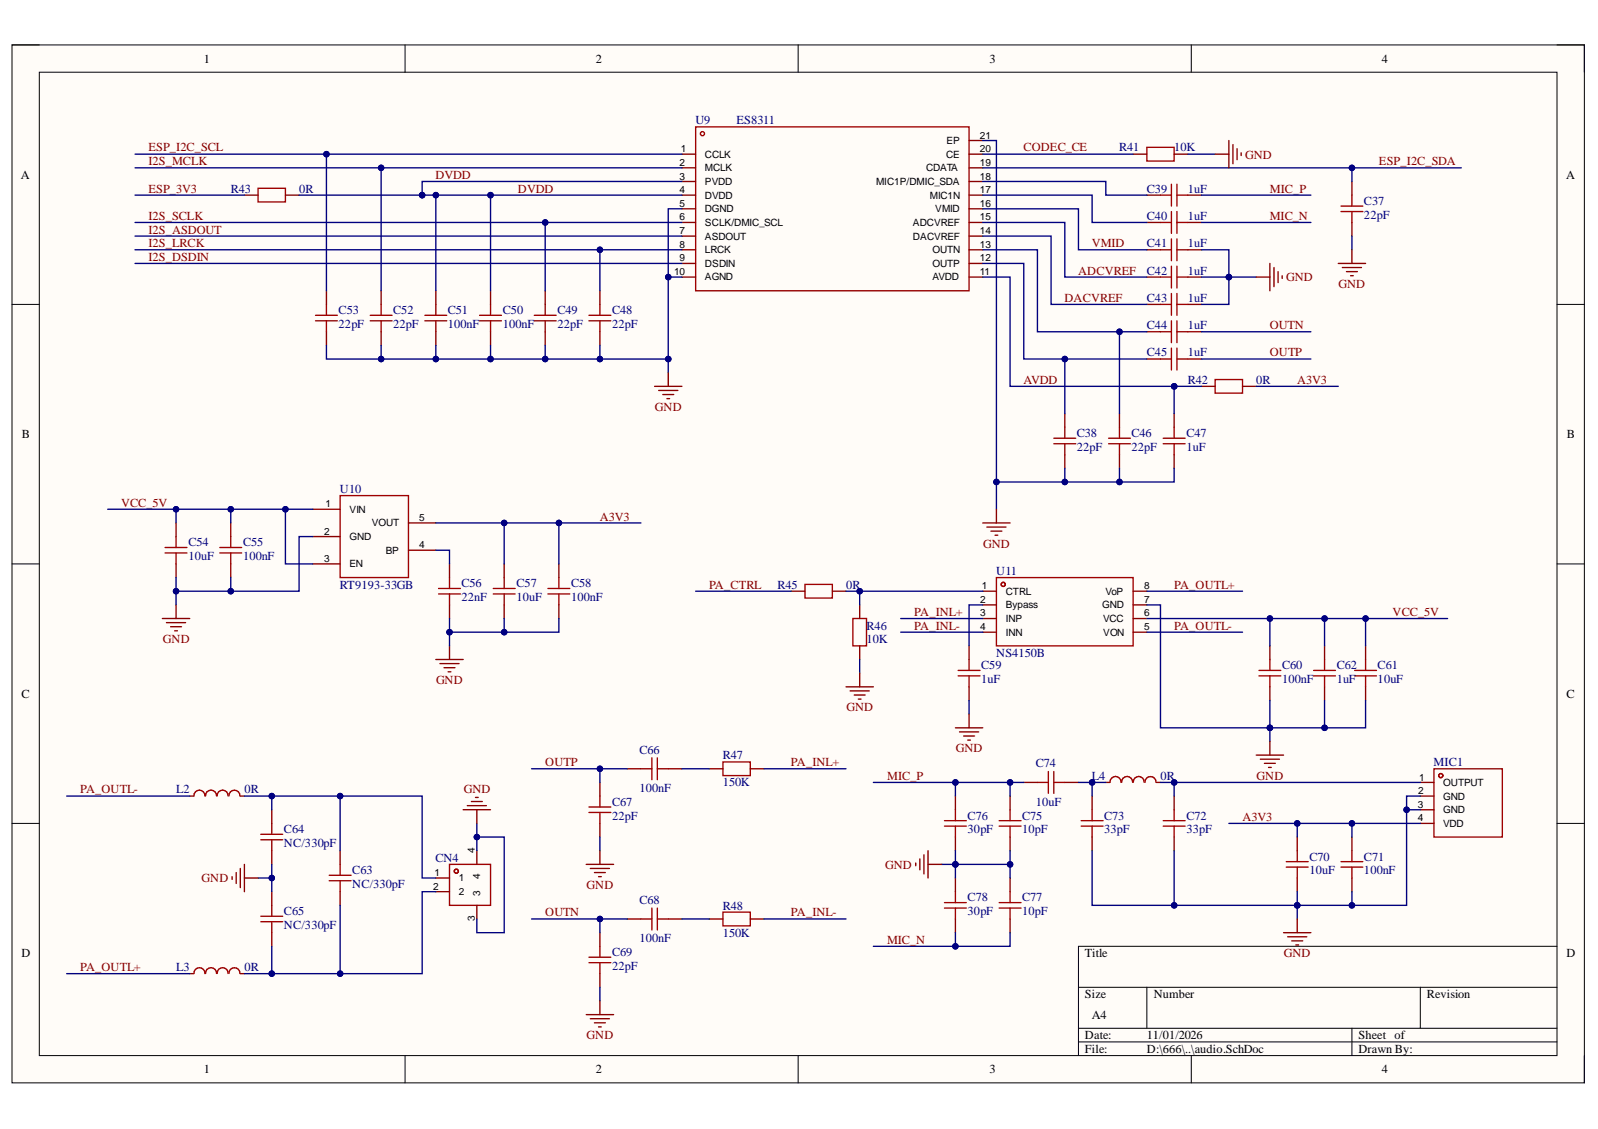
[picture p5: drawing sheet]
<svg xmlns="http://www.w3.org/2000/svg" width="297mm" height="210mm" viewBox="0 0 297 210" stroke-linecap="round" stroke-linejoin="round" font-family="sans-serif">
<defs><g id="words">
<g font-size="2.3">
<text x="37.9" y="11.7">1</text>
<text x="110.7" y="11.7">2</text>
<text x="183.9" y="11.7">3</text>
<text x="256.8" y="11.7">4</text>
<text x="3.9" y="33.3">A</text>
<text x="291.1" y="33.3">A</text>
<text x="4.1" y="81.5">B</text>
<text x="291.3" y="81.5">B</text>
<text x="4" y="129.7">C</text>
<text x="291.2" y="129.7">C</text>
<text x="4" y="178">D</text>
<text x="201.7" y="178">Title</text>
<text x="291.2" y="178">D</text>
<text x="201.7" y="185.6">Size</text>
<text x="214.5" y="185.6">Number</text>
<text x="265.2" y="185.6">Revision</text>
<text x="202.9" y="189.4">A4</text>
<text x="201.7" y="193.2">Date:</text>
<text x="201.7" y="195.7">File:</text>
<text x="213.2" y="193.2">11/01/2026</text>
<text x="213.2" y="195.7">D:\666\..\audio.SchDoc</text>
<text x="252.5" y="193.2">Sheet of</text>
<text x="252.5" y="195.7">Drawn By:</text>
<text x="37.9" y="199.6">1</text>
<text x="110.7" y="199.6">2</text>
<text x="183.9" y="199.6">3</text>
<text x="256.8" y="199.6">4</text>
</g>
<g font-size="2.3" fill="#000080">
<text x="129.3" y="23.1">U9</text>
<text x="136.9" y="23.1">ES8311</text>
<text x="208" y="28.1">R41</text>
<text x="218.3" y="28.1">10K</text>
<text x="42.9" y="35.8">R43</text>
<text x="55.6" y="35.8">0R</text>
<text x="213.2" y="35.8">C39</text>
<text x="220.8" y="35.8">1uF</text>
<text x="213.2" y="40.9">C40</text>
<text x="220.8" y="40.9">1uF</text>
<text x="253.5" y="38.1">C37</text>
<text x="253.5" y="40.7">22pF</text>
<text x="213.2" y="46">C41</text>
<text x="220.8" y="46">1uF</text>
<text x="213.2" y="51">C42</text>
<text x="220.8" y="51">1uF</text>
<text x="62.9" y="58.4">C53</text>
<text x="73.1" y="58.4">C52</text>
<text x="83.2" y="58.4">C51</text>
<text x="93.5" y="58.4">C50</text>
<text x="103.6" y="58.4">C49</text>
<text x="113.8" y="58.4">C48</text>
<text x="213.2" y="56.1">C43</text>
<text x="220.8" y="56.1">1uF</text>
<text x="62.9" y="60.9">22pF</text>
<text x="73.1" y="60.9">22pF</text>
<text x="83.2" y="60.9">100nF</text>
<text x="93.5" y="60.9">100nF</text>
<text x="103.6" y="60.9">22pF</text>
<text x="113.8" y="60.9">22pF</text>
<text x="213.2" y="61.2">C44</text>
<text x="220.8" y="61.2">1uF</text>
<text x="213.2" y="66.3">C45</text>
<text x="220.8" y="66.3">1uF</text>
<text x="220.8" y="71.3">R42</text>
<text x="233.5" y="71.3">0R</text>
<text x="200.2" y="81.2">C38</text>
<text x="200.2" y="83.8">22pF</text>
<text x="210.3" y="81.2">C46</text>
<text x="210.3" y="83.8">22pF</text>
<text x="220.5" y="81.2">C47</text>
<text x="220.5" y="83.8">1uF</text>
<text x="63.2" y="91.7">U10</text>
<text x="35" y="101.6">C54</text>
<text x="45.2" y="101.6">C55</text>
<text x="35" y="104.1">10uF</text>
<text x="45.2" y="104.1">100nF</text>
<text x="185.2" y="106.9">U11</text>
<text x="63.2" y="109.5">RT9193-33GB</text>
<text x="85.8" y="109.2">C56</text>
<text x="85.8" y="111.7">22nF</text>
<text x="96" y="109.2">C57</text>
<text x="96" y="111.7">10uF</text>
<text x="106.2" y="109.2">C58</text>
<text x="106.2" y="111.7">100nF</text>
<text x="144.5" y="109.5">R45</text>
<text x="157.3" y="109.5">0R</text>
<text x="161.1" y="117.1">R46</text>
<text x="161.1" y="119.6">10K</text>
<text x="182.4" y="124.4">C59</text>
<text x="185.2" y="122.1">NS4150B</text>
<text x="238.3" y="124.4">C60</text>
<text x="248.5" y="124.4">C62</text>
<text x="256.1" y="124.4">C61</text>
<text x="182.4" y="126.9">1uF</text>
<text x="238.3" y="126.9">100nF</text>
<text x="248.5" y="126.9">1uF</text>
<text x="256.1" y="126.9">10uF</text>
<text x="118.9" y="140.1">C66</text>
<text x="134.3" y="141.1">R47</text>
<text x="192.5" y="142.7">C74</text>
<text x="266.5" y="142.4">MIC1</text>
<text x="32.7" y="147.5">L2</text>
<text x="45.4" y="147.5">0R</text>
<text x="113.8" y="149.9">C67</text>
<text x="118.9" y="147.2">100nF</text>
<text x="134.3" y="146.2">150K</text>
<text x="192.5" y="149.9">10uF</text>
<text x="202.9" y="145">L4</text>
<text x="215.7" y="145">0R</text>
<text x="52.8" y="154.9">C64</text>
<text x="113.8" y="152.4">22pF</text>
<text x="179.9" y="152.4">C76</text>
<text x="179.9" y="154.9">30pF</text>
<text x="190" y="152.4">C75</text>
<text x="190" y="154.9">10pF</text>
<text x="205.2" y="152.4">C73</text>
<text x="205.2" y="154.9">33pF</text>
<text x="220.5" y="152.4">C72</text>
<text x="220.5" y="154.9">33pF</text>
<text x="52.8" y="157.5">NC/330pF</text>
<text x="81" y="160.2">CN4</text>
<text x="243.4" y="160">C70</text>
<text x="253.5" y="160">C71</text>
<text x="65.5" y="162.5">C63</text>
<text x="65.5" y="165.1">NC/330pF</text>
<text x="179.9" y="167.6">C78</text>
<text x="190" y="167.6">C77</text>
<text x="243.4" y="162.5">10uF</text>
<text x="253.5" y="162.5">100nF</text>
<text x="52.8" y="170.1">C65</text>
<text x="52.8" y="172.7">NC/330pF</text>
<text x="118.9" y="168.1">C68</text>
<text x="134.3" y="169.1">R48</text>
<text x="179.9" y="170.1">30pF</text>
<text x="190" y="170.1">10pF</text>
<text x="113.8" y="177.7">C69</text>
<text x="118.9" y="175.2">100nF</text>
<text x="134.3" y="174.2">150K</text>
<text x="32.7" y="180.5">L3</text>
<text x="45.4" y="180.5">0R</text>
<text x="113.8" y="180.3">22pF</text>
</g>
<g font-size="2.3" fill="#800000">
<text x="27.6" y="28.1">ESP_I2C_SCL</text>
<text x="190.3" y="28.1">CODEC_CE</text>
<text x="231.5" y="29.5">GND</text>
<text x="27.6" y="30.8">I2S_MCLK</text>
<text x="27.6" y="35.8">ESP_3V3</text>
<text x="81" y="33.3">DVDD</text>
<text x="96.3" y="35.8">DVDD</text>
<text x="236" y="35.8">MIC_P</text>
<text x="256.3" y="30.8">ESP_I2C_SDA</text>
<text x="27.6" y="40.9">I2S_SCLK</text>
<text x="236" y="40.9">MIC_N</text>
<text x="27.6" y="43.4">I2S_ASDOUT</text>
<text x="27.6" y="46">I2S_LRCK</text>
<text x="202.9" y="46">VMID</text>
<text x="27.6" y="48.5">I2S_DSDIN</text>
<text x="200.4" y="51">ADCVREF</text>
<text x="239.1" y="52.3">GND</text>
<text x="248.8" y="53.6">GND</text>
<text x="197.9" y="56.1">DACVREF</text>
<text x="236" y="61.2">OUTN</text>
<text x="190.3" y="71.3">AVDD</text>
<text x="236" y="66.3">OUTP</text>
<text x="241.1" y="71.3">A3V3</text>
<text x="121.7" y="76.4">GND</text>
<text x="22.5" y="94.2">VCC_5V</text>
<text x="111.5" y="96.8">A3V3</text>
<text x="182.7" y="101.8">GND</text>
<text x="131.8" y="109.5">PA_CTRL</text>
<text x="218.3" y="109.5">PA_OUTL+</text>
<text x="30.3" y="119.6">GND</text>
<text x="170" y="114.5">PA_INL+</text>
<text x="170" y="117.1">PA_INL-</text>
<text x="218.3" y="117.1">PA_OUTL-</text>
<text x="258.9" y="114.5">VCC_5V</text>
<text x="81" y="127.2">GND</text>
<text x="157.4" y="132.3">GND</text>
<text x="101.3" y="142.4">OUTP</text>
<text x="147" y="142.4">PA_INL+</text>
<text x="177.7" y="139.9">GND</text>
<text x="14.9" y="147.5">PA_OUTL-</text>
<text x="86.2" y="147.5">GND</text>
<text x="164.9" y="145">MIC_P</text>
<text x="233.6" y="145">GND</text>
<text x="231" y="152.6">A3V3</text>
<text x="164.5" y="161.5">GND</text>
<text x="37.5" y="164.1">GND</text>
<text x="109" y="165.3">GND</text>
<text x="101.3" y="170.4">OUTN</text>
<text x="147" y="170.4">PA_INL-</text>
<text x="164.9" y="175.5">MIC_N</text>
<text x="238.6" y="178">GND</text>
<text x="14.9" y="180.5">PA_OUTL+</text>
<text x="109" y="193.2">GND</text>
</g>
<g font-size="1.9">
<text x="126.6" y="28.3">1</text>
<text x="131" y="29.3">CCLK</text>
<text x="175.9" y="29.3">CE</text>
<text x="176" y="26.8">EP</text>
<text x="182.1" y="28.3">20</text>
<text x="182.1" y="25.8">21</text>
<text x="126.3" y="30.8">2</text>
<text x="126.3" y="33.4">3</text>
<text x="126.3" y="35.9">4</text>
<text x="131" y="31.9">MCLK</text>
<text x="131" y="34.4">PVDD</text>
<text x="162.9" y="34.4">MIC1P/DMIC_SDA</text>
<text x="172.2" y="31.9">CDATA</text>
<text x="182.1" y="35.9">17</text>
<text x="182.1" y="33.4">18</text>
<text x="182.1" y="30.8">19</text>
<text x="126.3" y="38.5">5</text>
<text x="126.3" y="41">6</text>
<text x="131" y="36.9">DVDD</text>
<text x="131" y="39.5">DGND</text>
<text x="172.8" y="36.9">MIC1N</text>
<text x="173.8" y="39.5">VMID</text>
<text x="182.1" y="41">15</text>
<text x="182.1" y="38.5">16</text>
<text x="126.3" y="43.5">7</text>
<text x="126.3" y="46.1">8</text>
<text x="131" y="42">SCLK/DMIC_SCL</text>
<text x="131" y="44.5">ASDOUT</text>
<text x="131" y="47.1">LRCK</text>
<text x="169.7" y="44.5">DACVREF</text>
<text x="169.7" y="42">ADCVREF</text>
<text x="173.3" y="47.1">OUTN</text>
<text x="182.1" y="46.1">13</text>
<text x="182.1" y="43.5">14</text>
<text x="125.3" y="51.1">10</text>
<text x="126.3" y="48.6">9</text>
<text x="131" y="49.6">DSDIN</text>
<text x="131" y="52.1">AGND</text>
<text x="173.3" y="52.1">AVDD</text>
<text x="173.3" y="49.6">OUTP</text>
<text x="182.1" y="51.1">11</text>
<text x="182.1" y="48.6">12</text>
<text x="60.5" y="94.3">1</text>
<text x="65" y="95.3">VIN</text>
<text x="60.2" y="99.4">2</text>
<text x="65" y="100.4">GND</text>
<text x="69.1" y="97.9">VOUT</text>
<text x="77.9" y="101.9">4</text>
<text x="77.9" y="96.9">5</text>
<text x="60.2" y="104.5">3</text>
<text x="65" y="105.5">EN</text>
<text x="71.7" y="102.9">BP</text>
<text x="182.2" y="112.1">2</text>
<text x="182.5" y="109.5">1</text>
<text x="187" y="110.6">CTRL</text>
<text x="187" y="113.1">Bypass</text>
<text x="204.9" y="113.1">GND</text>
<text x="205.5" y="110.6">VoP</text>
<text x="212.7" y="112.1">7</text>
<text x="212.7" y="109.5">8</text>
<text x="182.2" y="114.6">3</text>
<text x="182.2" y="117.1">4</text>
<text x="187" y="115.6">INP</text>
<text x="187" y="118.2">INN</text>
<text x="205.1" y="118.2">VON</text>
<text x="205.1" y="115.6">VCC</text>
<text x="212.7" y="117.1">5</text>
<text x="212.7" y="114.6">6</text>
<text x="263.6" y="147.7">2</text>
<text x="263.8" y="145.1">1</text>
<text x="268.3" y="146.1">OUTPUT</text>
<text x="268.3" y="148.7">GND</text>
<text x="263.5" y="150.2">3</text>
<text x="263.5" y="152.7">4</text>
<text x="268.3" y="151.2">GND</text>
<text x="268.3" y="153.7">VDD</text>
<text x="88.2" y="158.6" transform="rotate(-90 88.2 158.6)">4</text>
<text x="80.5" y="165.4">2</text>
<text x="80.8" y="162.9">1</text>
<text x="85.3" y="163.9">1</text>
<text x="85.3" y="166.4">2</text>
<text x="89.3" y="166.5" transform="rotate(-90 89.3 166.5)">3</text>
<text x="89.3" y="163.4" transform="rotate(-90 89.3 163.4)">4</text>
<text x="88.2" y="171.2" transform="rotate(-90 88.2 171.2)">3</text>
</g>
</g></defs>
<path d="M2.2 8.4h292.3v192.9h-292.3z" fill-rule="evenodd" fill="#fffcf8"/>
<path d="M2.2 8.4h292.3v192.9h-292.3z" fill="none" stroke="#000" stroke-width=".19"/>
<path d="M7.3 13.4h282.1v182.9h-282.1z" fill-rule="evenodd" fill="#fffcf8"/>
<g fill="none" stroke="#000" stroke-width=".19">
<path d="M2.2 8.3h5.1M7.3 13.4h282.1v182.9h-282.1zM75.3 8.3v5.1M148.4 8.3v5.1M221.4 8.4v5M289.4 8.4h5.1v5M2.2 56.6h5.1M289.4 56.6h5.1M2.2 104.8h5.1M289.4 104.8h5.1M2.2 153.1h5.1M289.4 153.1h5.1"/>
<path d="M289.4 175.9h-88.9v20.4M75.3 196.3v5M148.4 196.3v5M200.5 183.6h88.9M200.5 191.2h88.9M200.5 193.7h88.9M213.2 183.6v7.6M221.4 196.3v5M251.3 191.2v5.1M264 183.6v7.6M294.5 196.3v5"/>
</g>
<g fill="none" stroke="#a00000" stroke-width=".25">
<path d="M48 35h5.1v2.6h-5.1zM129.3 23.6h50.8v30.5h-50.8zM213.2 27.4h5.1v2.5h-5.1zM215.7 36.3h2M217.7 34.2v4.1M217.7 39.3v4.1M218.8 34.2v4.1M218.8 39.3v4.1M218.8 36.3h2M249.3 39.3h4M249.3 38.3h4M251.3 36.3v2"/>
<path d="M251.3 39.3v2.1M58.6 59.6h4.1M58.6 58.6h4.1M60.7 56.6v2M60.7 59.6v2.1M68.8 59.6h4.1M68.8 58.6h4.1M70.8 56.6v2M70.8 59.6v2.1M79 59.6h4M79 58.6h4M81 56.6v2"/>
<path d="M81 59.6v2.1M89.1 59.6h4.1M89.1 58.6h4.1M91.2 56.6v2M91.2 59.6v2.1M99.3 59.6h4.1M99.3 58.6h4.1M101.3 56.6v2M101.3 59.6v2.1M109.5 59.6h4M109.5 58.6h4M111.5 56.6v2"/>
<path d="M111.5 59.6v2.1M215.7 41.4h2M215.7 46.4h2M215.7 51.5h2M215.7 56.6h2M217.7 44.4v4.1M217.7 49.5v4.1M217.7 54.6v4M217.7 59.6v4.1M218.8 44.4v4.1M218.8 49.5v4.1M218.8 54.6v4"/>
<path d="M218.8 59.6v4.1M218.8 41.4h2M218.8 46.4h2M218.8 51.5h2M218.8 56.6h2M197.9 79.4v2.1M208.1 79.4v2.1M215.7 61.7h2M215.7 66.7h2M217.7 64.7v4.1M218.3 79.4v2.1M218.8 64.7v4.1"/>
<path d="M218.8 61.7h2M218.8 66.7h2M225.9 70.6h5.1v2.5h-5.1zM32.7 99.8v2M42.9 99.8v2M63.2 92.1h12.7v15.3h-12.7zM195.9 82.5h4.1M195.9 81.5h4.1M197.9 82.5v2M206.1 82.5h4M206.1 81.5h4M208.1 82.5v2"/>
<path d="M216.2 82.5h4.1M216.2 81.5h4.1M218.3 82.5v2M30.7 102.8h4.1M30.7 101.8h4.1M32.7 102.8v2M40.9 102.8h4M40.9 101.8h4M42.9 102.8v2M81.5 110.4h4.1M81.5 109.4h4.1M83.6 107.4v2"/>
<path d="M83.6 110.4v2.1M91.7 110.4h4.1M91.7 109.4h4.1M93.7 107.4v2M93.7 110.4v2.1M101.9 110.4h4M101.9 109.4h4M103.9 107.4v2M103.9 110.4v2.1M149.6 108.6h5.1v2.6h-5.1zM158.5 115h2.6v5.1h-2.6zM185.2 107.4h25.4v12.7h-25.4z"/>
<path d="M178.1 125.7h4.1M178.1 124.6h4.1M180.1 122.6v2M180.1 125.7v2M234 125.7h4.1M234 124.6h4.1M236 122.6v2M236 125.7v2M244.2 125.7h4M244.2 124.6h4M246.2 122.6v2M246.2 125.7v2"/>
<path d="M251.8 125.7h4.1M251.8 124.6h4.1M253.8 122.6v2M253.8 125.7v2M36.1 148a1.02 1.02 0 0 1 1-1.1 1.02 1.02 0 0 1 1 1.1M38.2 148a1.02 1.02 0 0 1 1-1.1 1.02 1.02 0 0 1 1 1.1M40.4 148a1.01 1.01 0 0 1 1-1.1 1.01 1.01 0 0 1 1 1.1M42.6 148a1.02 1.02 0 0 1 1-1.1 1.02 1.02 0 0 1 1 1.1M48.5 156.1h4M48.5 155.1h4M50.5 153.1v2M50.5 156.1v2.1"/>
<path d="M109.5 151.1h4M109.5 150h4M111.5 148v2M111.5 151.1v2M119.1 142.9h2.1M121.2 140.9v4.1M122.2 140.9v4.1M122.2 142.9h2M134.4 141.7h5.1v2.5h-5.1zM192.8 145.5h2.1M194.9 143.4v4.1M195.9 143.4v4.1"/>
<path d="M195.9 145.5h2M201 153.6h4M201 152.6h4M203 150.6v2M203 153.6v2M206.3 145.4a1.02 1.02 0 0 1 1.1-1.1 1.02 1.02 0 0 1 1 1.2M208.5 145.4a1.02 1.02 0 0 1 1-1.1 1.02 1.02 0 0 1 1 1.1M210.7 145.4a1.01 1.01 0 0 1 1-1.1 1.01 1.01 0 0 1 1 1.1M212.8 145.4a1.02 1.02 0 0 1 1.1-1 1.02 1.02 0 0 1 1 1M216.2 153.6h4.1M216.2 152.6h4.1M218.3 150.6v2"/>
<path d="M218.3 153.6v2M241.1 158.2v2M251.3 158.2v2M266.5 142.9h12.8v12.7h-12.8zM48.5 171.4h4M48.5 170.3h4M50.5 168.3v2M50.5 171.4v2M61.2 163.7h4.1M61.2 162.7h4.1M63.2 160.7v2M63.2 163.7v2.1"/>
<path d="M83.6 160.7h7.6v7.6h-7.6zM109.5 179h4M109.5 178h4M111.5 175.9v2.1M111.5 179v2M119.1 170.9h2.1M121.2 168.8v4.1M122.2 170.9h2M122.2 168.8v4.1M134.4 169.6h5.1v2.5h-5.1zM239.1 161.2h4.1M239.1 160.2h4.1"/>
<path d="M241.1 161.2v2M249.3 161.2h4M249.3 160.2h4M251.3 161.2v2M36.1 181a1.02 1.02 0 0 1 1-1.1 1.02 1.02 0 0 1 1 1.1M38.2 181a1.02 1.02 0 0 1 1-1.1 1.02 1.02 0 0 1 1 1.1M40.4 181a1.01 1.01 0 0 1 1-1.1 1.01 1.01 0 0 1 1 1.1M42.6 181a1.02 1.02 0 0 1 1-1.1 1.02 1.02 0 0 1 1 1.1"/>
<circle cx="130.6" cy="24.9" r=".38"/>
<circle cx="186.5" cy="108.6" r=".38"/>
<circle cx="267.8" cy="144.2" r=".38"/>
<circle cx="84.8" cy="162" r=".38"/>
</g>
<g fill="none" stroke="#800" stroke-width=".25">
<path d="M45.4 36.3h2.6M53.1 36.3h2.5M126.8 28.7h2.5M126.8 31.2h2.5M126.8 33.7h2.5M126.8 36.3h2.5M126.8 38.8h2.5M180.1 28.7h2.6M180.1 33.7h2.6M180.1 36.3h2.6M180.1 38.8h2.6M180.1 31.2h2.6"/>
<path d="M180.1 26.1h2.6M210.6 28.7h2.6M213.2 36.3h2.5M218.3 28.7h2.5M220.8 36.3h2.5M251.3 33.7v2.6M60.7 54.1v2.5M70.8 54.1v2.5M81 54.1v2.5M91.2 54.1v2.5M101.3 54.1v2.5M111.5 54.1v2.5"/>
<path d="M126.8 41.4h2.5M126.8 43.9h2.5M126.8 46.4h2.5M126.8 49h2.5M126.8 51.5h2.5M180.1 41.4h2.6M180.1 43.9h2.6M180.1 46.4h2.6M180.1 49h2.6M180.1 51.5h2.6M213.2 41.4h2.5M213.2 46.4h2.5"/>
<path d="M213.2 51.5h2.5M213.2 56.6h2.5M220.8 41.4h2.5M220.8 46.4h2.5M220.8 51.5h2.5M220.8 56.6h2.5M251.3 41.4v2.5M60.7 61.7v2.5M70.8 61.7v2.5M81 61.7v2.5M91.2 61.7v2.5M101.3 61.7v2.5"/>
<path d="M111.5 61.7v2.5M197.9 76.9v2.5M208.1 76.9v2.5M213.2 61.7h2.5M213.2 66.7h2.5M218.3 76.9v2.5M220.8 61.7h2.5M220.8 66.7h2.5M223.3 71.8h2.6M231 71.8h2.5M32.7 97.2v2.6M42.9 97.2v2.6"/>
<path d="M58.1 94.7h5.1M58.1 99.8h5.1M75.9 97.2h5.1M197.9 84.5v2.6M208.1 84.5v2.6M218.3 84.5v2.6M32.7 104.8v2.6M42.9 104.8v2.6M58.1 104.8h5.1M75.9 102.3h5.1M83.6 104.8v2.6M83.6 112.5v2.5"/>
<path d="M93.7 104.8v2.6M93.7 112.5v2.5M103.9 104.8v2.6M103.9 112.5v2.5M147.1 109.9h2.5M154.7 109.9h2.6M159.8 112.5v2.5M182.7 109.9h2.5M182.7 112.5h2.5M182.7 115h2.5M182.7 117.5h2.5M210.6 109.9h2.6"/>
<path d="M210.6 112.5h2.6M210.6 115h2.6M210.6 117.5h2.6M159.8 120.1v2.5M180.1 120.1v2.5M180.1 127.7v2.5M236 120.1v2.5M236 127.7v2.5M246.2 120.1v2.5M246.2 127.7v2.5M253.8 120.1v2.5M253.8 127.7v2.5"/>
<path d="M35.3 148h.7M44.7 148h.7M50.5 150.5v2.6M50.5 158.2v2.5M63.2 158.2v2.5M88.6 158.2v2.5M111.5 145.5v2.5M111.5 153.1v2.5M116.6 142.9h2.5M124.2 142.9h2.6M131.8 142.9h2.6M139.5 142.9h2.5"/>
<path d="M190.3 145.5h2.5M197.9 145.5h2.6M203 148v2.6M203 155.6v2.6M205.6 145.5h.7M215 145.5h.7M218.3 148v2.6M218.3 155.6v2.6M241.1 155.6v2.6M251.3 155.6v2.6M264 148h2.5M264 145.5h2.5"/>
<path d="M264 150.6h2.5M264 153.1h2.5M50.5 165.8v2.5M50.5 173.4v2.5M63.2 165.8v2.5M81 163.2h2.6M81 165.8h2.6M88.6 168.3v2.6M111.5 173.4v2.5M116.6 170.9h2.5M124.2 170.9h2.6M131.8 170.9h2.6"/>
<path d="M139.5 170.9h2.5M241.1 163.2v2.6M251.3 163.2v2.6M35.3 181h.7M44.7 181h.7M111.5 181v2.6"/>
</g>
<path d="M30.2 115h5.1M30.9 115.8h3.6M31.7 116.5h2M32.5 117.3h.5M32.7 112.5v2.5M81 122.6h5.1M81.8 123.4h3.5M82.5 124.1h2.1M83.3 124.9h.5M83.6 120.1v2.5" fill="none" stroke="#800000" stroke-width=".25"/>
<path d="M182.7 38.8h17.8v7.6h12.7M182.7 36.3h20.3v5.1h10.2M182.7 33.7h22.9v2.6h7.6M182.7 28.7h27.9M220.8 28.7h5.1M223.3 36.3h20.4M182.7 43.9h12.7v12.7h17.8M182.7 41.4h15.2v10.1h15.3M223.3 46.4h5.1v5.1h5.1M223.3 41.4h20.4" fill="none" stroke="#000080" stroke-width=".25"/>
<circle cx="228.4" cy="51.5" r=".51" fill="#000080"/>
<circle cx="228.4" cy="51.5" r=".51" fill="none" stroke="#000080" stroke-width=".19"/>
<path d="M223.3 51.5h5.1" fill="none" stroke="#000080" stroke-width=".25"/>
<circle cx="228.4" cy="51.5" r=".51" fill="#000080"/>
<circle cx="228.4" cy="51.5" r=".51" fill="none" stroke="#000080" stroke-width=".19"/>
<path d="M228.4 51.5v5.1h-5.1" fill="none" stroke="#000080" stroke-width=".25"/>
<circle cx="228.4" cy="51.5" r=".51" fill="#000080"/>
<circle cx="228.4" cy="51.5" r=".51" fill="none" stroke="#000080" stroke-width=".19"/>
<path d="M182.7 31.2h68.6v2.5M251.3 43.9v2.5" fill="none" stroke="#000080" stroke-width=".25"/>
<circle cx="251.3" cy="31.2" r=".51" fill="#000080"/>
<circle cx="251.3" cy="31.2" r=".51" fill="none" stroke="#000080" stroke-width=".19"/>
<path d="M251.3 31.2h20.3" fill="none" stroke="#000080" stroke-width=".25"/>
<circle cx="251.3" cy="31.2" r=".51" fill="#000080"/>
<circle cx="251.3" cy="31.2" r=".51" fill="none" stroke="#000080" stroke-width=".19"/>
<path d="M182.7 26.1h2.5v68.6" fill="none" stroke="#000080" stroke-width=".25"/>
<circle cx="185.2" cy="89.6" r=".51" fill="#000080"/>
<circle cx="185.2" cy="89.6" r=".51" fill="none" stroke="#000080" stroke-width=".19"/>
<path d="M208.1 87.1v2.5h-22.9" fill="none" stroke="#000080" stroke-width=".25"/>
<circle cx="208.1" cy="89.6" r=".51" fill="#000080"/>
<circle cx="208.1" cy="89.6" r=".51" fill="none" stroke="#000080" stroke-width=".19"/>
<circle cx="197.9" cy="89.6" r=".51" fill="#000080"/>
<circle cx="197.9" cy="89.6" r=".51" fill="none" stroke="#000080" stroke-width=".19"/>
<circle cx="185.2" cy="89.6" r=".51" fill="#000080"/>
<circle cx="185.2" cy="89.6" r=".51" fill="none" stroke="#000080" stroke-width=".19"/>
<path d="M197.9 87.1v2.5" fill="none" stroke="#000080" stroke-width=".25"/>
<circle cx="197.9" cy="89.6" r=".51" fill="#000080"/>
<circle cx="197.9" cy="89.6" r=".51" fill="none" stroke="#000080" stroke-width=".19"/>
<path d="M182.7 49h7.6v17.7h7.6v10.2" fill="none" stroke="#000080" stroke-width=".25"/>
<circle cx="197.9" cy="66.8" r=".51" fill="#000080"/>
<circle cx="197.9" cy="66.8" r=".51" fill="none" stroke="#000080" stroke-width=".19"/>
<path d="M182.7 46.4h10.1v15.3h15.3v15.2" fill="none" stroke="#000080" stroke-width=".25"/>
<circle cx="208.1" cy="61.7" r=".51" fill="#000080"/>
<circle cx="208.1" cy="61.7" r=".51" fill="none" stroke="#000080" stroke-width=".19"/>
<path d="M208.1 61.7h5.1" fill="none" stroke="#000080" stroke-width=".25"/>
<circle cx="208.1" cy="61.7" r=".51" fill="#000080"/>
<circle cx="208.1" cy="61.7" r=".51" fill="none" stroke="#000080" stroke-width=".19"/>
<path d="M197.9 66.7h15.3" fill="none" stroke="#000080" stroke-width=".25"/>
<circle cx="197.9" cy="66.8" r=".51" fill="#000080"/>
<circle cx="197.9" cy="66.8" r=".51" fill="none" stroke="#000080" stroke-width=".19"/>
<path d="M223.3 61.7h20.4M223.3 66.7h20.4M218.3 87.1v2.5h-10.2" fill="none" stroke="#000080" stroke-width=".25"/>
<circle cx="208.1" cy="89.6" r=".51" fill="#000080"/>
<circle cx="208.1" cy="89.6" r=".51" fill="none" stroke="#000080" stroke-width=".19"/>
<path d="M218.3 71.8v5.1" fill="none" stroke="#000080" stroke-width=".25"/>
<circle cx="218.3" cy="71.8" r=".51" fill="#000080"/>
<circle cx="218.3" cy="71.8" r=".51" fill="none" stroke="#000080" stroke-width=".19"/>
<path d="M182.7 51.5h5.1v20.3h30.5" fill="none" stroke="#000080" stroke-width=".25"/>
<circle cx="218.3" cy="71.8" r=".51" fill="#000080"/>
<circle cx="218.3" cy="71.8" r=".51" fill="none" stroke="#000080" stroke-width=".19"/>
<path d="M218.3 71.8h5" fill="none" stroke="#000080" stroke-width=".25"/>
<circle cx="218.3" cy="71.8" r=".51" fill="#000080"/>
<circle cx="218.3" cy="71.8" r=".51" fill="none" stroke="#000080" stroke-width=".19"/>
<path d="M126.8 51.5h-2.6v17.8M233.5 71.8h15.3" fill="none" stroke="#000080" stroke-width=".25"/>
<circle cx="124.2" cy="51.5" r=".51" fill="#000080"/>
<circle cx="124.2" cy="51.5" r=".51" fill="none" stroke="#000080" stroke-width=".19"/>
<circle cx="124.2" cy="66.8" r=".51" fill="#000080"/>
<circle cx="124.2" cy="66.8" r=".51" fill="none" stroke="#000080" stroke-width=".19"/>
<path d="M126.8 38.8h-2.6v12.7" fill="none" stroke="#000080" stroke-width=".25"/>
<circle cx="124.2" cy="51.5" r=".51" fill="#000080"/>
<circle cx="124.2" cy="51.5" r=".51" fill="none" stroke="#000080" stroke-width=".19"/>
<path d="M111.5 46.4v7.7" fill="none" stroke="#000080" stroke-width=".25"/>
<circle cx="111.5" cy="46.4" r=".51" fill="#000080"/>
<circle cx="111.5" cy="46.4" r=".51" fill="none" stroke="#000080" stroke-width=".19"/>
<path d="M101.3 41.4v12.7" fill="none" stroke="#000080" stroke-width=".25"/>
<circle cx="101.3" cy="41.4" r=".51" fill="#000080"/>
<circle cx="101.3" cy="41.4" r=".51" fill="none" stroke="#000080" stroke-width=".19"/>
<path d="M91.2 36.3v17.8" fill="none" stroke="#000080" stroke-width=".25"/>
<circle cx="91.2" cy="36.3" r=".51" fill="#000080"/>
<circle cx="91.2" cy="36.3" r=".51" fill="none" stroke="#000080" stroke-width=".19"/>
<path d="M81 36.3v17.8" fill="none" stroke="#000080" stroke-width=".25"/>
<circle cx="81" cy="36.3" r=".51" fill="#000080"/>
<circle cx="81" cy="36.3" r=".51" fill="none" stroke="#000080" stroke-width=".19"/>
<path d="M126.8 33.7h-48.3v2.6" fill="none" stroke="#000080" stroke-width=".25"/>
<circle cx="78.5" cy="36.3" r=".51" fill="#000080"/>
<circle cx="78.5" cy="36.3" r=".51" fill="none" stroke="#000080" stroke-width=".19"/>
<path d="M70.8 31.2v22.9" fill="none" stroke="#000080" stroke-width=".25"/>
<circle cx="70.8" cy="31.2" r=".51" fill="#000080"/>
<circle cx="70.8" cy="31.2" r=".51" fill="none" stroke="#000080" stroke-width=".19"/>
<path d="M78.5 36.3h48.3" fill="none" stroke="#000080" stroke-width=".25"/>
<circle cx="91.2" cy="36.3" r=".51" fill="#000080"/>
<circle cx="91.2" cy="36.3" r=".51" fill="none" stroke="#000080" stroke-width=".19"/>
<circle cx="81" cy="36.3" r=".51" fill="#000080"/>
<circle cx="81" cy="36.3" r=".51" fill="none" stroke="#000080" stroke-width=".19"/>
<circle cx="78.5" cy="36.3" r=".51" fill="#000080"/>
<circle cx="78.5" cy="36.3" r=".51" fill="none" stroke="#000080" stroke-width=".19"/>
<path d="M60.7 28.7v25.4" fill="none" stroke="#000080" stroke-width=".25"/>
<circle cx="60.7" cy="28.7" r=".51" fill="#000080"/>
<circle cx="60.7" cy="28.7" r=".51" fill="none" stroke="#000080" stroke-width=".19"/>
<path d="M55.6 36.3h22.9" fill="none" stroke="#000080" stroke-width=".25"/>
<circle cx="78.5" cy="36.3" r=".51" fill="#000080"/>
<circle cx="78.5" cy="36.3" r=".51" fill="none" stroke="#000080" stroke-width=".19"/>
<path d="M60.7 64.2v2.6h63.5" fill="none" stroke="#000080" stroke-width=".25"/>
<circle cx="70.8" cy="66.8" r=".51" fill="#000080"/>
<circle cx="70.8" cy="66.8" r=".51" fill="none" stroke="#000080" stroke-width=".19"/>
<circle cx="81" cy="66.8" r=".51" fill="#000080"/>
<circle cx="81" cy="66.8" r=".51" fill="none" stroke="#000080" stroke-width=".19"/>
<circle cx="91.2" cy="66.8" r=".51" fill="#000080"/>
<circle cx="91.2" cy="66.8" r=".51" fill="none" stroke="#000080" stroke-width=".19"/>
<circle cx="101.3" cy="66.8" r=".51" fill="#000080"/>
<circle cx="101.3" cy="66.8" r=".51" fill="none" stroke="#000080" stroke-width=".19"/>
<circle cx="111.5" cy="66.8" r=".51" fill="#000080"/>
<circle cx="111.5" cy="66.8" r=".51" fill="none" stroke="#000080" stroke-width=".19"/>
<circle cx="124.2" cy="66.8" r=".51" fill="#000080"/>
<circle cx="124.2" cy="66.8" r=".51" fill="none" stroke="#000080" stroke-width=".19"/>
<path d="M111.5 64.2v2.6" fill="none" stroke="#000080" stroke-width=".25"/>
<circle cx="111.5" cy="66.8" r=".51" fill="#000080"/>
<circle cx="111.5" cy="66.8" r=".51" fill="none" stroke="#000080" stroke-width=".19"/>
<path d="M101.3 64.2v2.6" fill="none" stroke="#000080" stroke-width=".25"/>
<circle cx="101.3" cy="66.8" r=".51" fill="#000080"/>
<circle cx="101.3" cy="66.8" r=".51" fill="none" stroke="#000080" stroke-width=".19"/>
<path d="M91.2 64.2v2.6" fill="none" stroke="#000080" stroke-width=".25"/>
<circle cx="91.2" cy="66.8" r=".51" fill="#000080"/>
<circle cx="91.2" cy="66.8" r=".51" fill="none" stroke="#000080" stroke-width=".19"/>
<path d="M81 64.2v2.6" fill="none" stroke="#000080" stroke-width=".25"/>
<circle cx="81" cy="66.8" r=".51" fill="#000080"/>
<circle cx="81" cy="66.8" r=".51" fill="none" stroke="#000080" stroke-width=".19"/>
<path d="M70.8 64.2v2.6" fill="none" stroke="#000080" stroke-width=".25"/>
<circle cx="70.8" cy="66.8" r=".51" fill="#000080"/>
<circle cx="70.8" cy="66.8" r=".51" fill="none" stroke="#000080" stroke-width=".19"/>
<path d="M25.1 36.3h20.3M25.1 41.4h101.7" fill="none" stroke="#000080" stroke-width=".25"/>
<circle cx="101.3" cy="41.4" r=".51" fill="#000080"/>
<circle cx="101.3" cy="41.4" r=".51" fill="none" stroke="#000080" stroke-width=".19"/>
<path d="M25.1 46.4h101.7" fill="none" stroke="#000080" stroke-width=".25"/>
<circle cx="111.5" cy="46.4" r=".51" fill="#000080"/>
<circle cx="111.5" cy="46.4" r=".51" fill="none" stroke="#000080" stroke-width=".19"/>
<path d="M25.1 31.2h101.7" fill="none" stroke="#000080" stroke-width=".25"/>
<circle cx="70.8" cy="31.2" r=".51" fill="#000080"/>
<circle cx="70.8" cy="31.2" r=".51" fill="none" stroke="#000080" stroke-width=".19"/>
<path d="M25.1 28.7h101.7" fill="none" stroke="#000080" stroke-width=".25"/>
<circle cx="60.7" cy="28.7" r=".51" fill="#000080"/>
<circle cx="60.7" cy="28.7" r=".51" fill="none" stroke="#000080" stroke-width=".19"/>
<path d="M25.1 43.9h101.7M25.1 49h101.7M20 94.7h38.1" fill="none" stroke="#000080" stroke-width=".25"/>
<circle cx="53.1" cy="94.7" r=".51" fill="#000080"/>
<circle cx="53.1" cy="94.7" r=".51" fill="none" stroke="#000080" stroke-width=".19"/>
<circle cx="42.9" cy="94.7" r=".51" fill="#000080"/>
<circle cx="42.9" cy="94.7" r=".51" fill="none" stroke="#000080" stroke-width=".19"/>
<circle cx="32.7" cy="94.7" r=".51" fill="#000080"/>
<circle cx="32.7" cy="94.7" r=".51" fill="none" stroke="#000080" stroke-width=".19"/>
<path d="M32.7 94.7v2.5" fill="none" stroke="#000080" stroke-width=".25"/>
<circle cx="32.7" cy="94.7" r=".51" fill="#000080"/>
<circle cx="32.7" cy="94.7" r=".51" fill="none" stroke="#000080" stroke-width=".19"/>
<path d="M42.9 94.7v2.5" fill="none" stroke="#000080" stroke-width=".25"/>
<circle cx="42.9" cy="94.7" r=".51" fill="#000080"/>
<circle cx="42.9" cy="94.7" r=".51" fill="none" stroke="#000080" stroke-width=".19"/>
<path d="M42.9 107.4v2.5h-10.2v2.6" fill="none" stroke="#000080" stroke-width=".25"/>
<circle cx="42.9" cy="109.9" r=".51" fill="#000080"/>
<circle cx="42.9" cy="109.9" r=".51" fill="none" stroke="#000080" stroke-width=".19"/>
<circle cx="32.7" cy="109.9" r=".51" fill="#000080"/>
<circle cx="32.7" cy="109.9" r=".51" fill="none" stroke="#000080" stroke-width=".19"/>
<path d="M32.7 107.4v2.5" fill="none" stroke="#000080" stroke-width=".25"/>
<circle cx="32.7" cy="109.9" r=".51" fill="#000080"/>
<circle cx="32.7" cy="109.9" r=".51" fill="none" stroke="#000080" stroke-width=".19"/>
<path d="M58.1 99.8h-2.5v10.1h-12.7" fill="none" stroke="#000080" stroke-width=".25"/>
<circle cx="42.9" cy="109.9" r=".51" fill="#000080"/>
<circle cx="42.9" cy="109.9" r=".51" fill="none" stroke="#000080" stroke-width=".19"/>
<path d="M53.1 94.7v10.1h5" fill="none" stroke="#000080" stroke-width=".25"/>
<circle cx="53.1" cy="94.7" r=".51" fill="#000080"/>
<circle cx="53.1" cy="94.7" r=".51" fill="none" stroke="#000080" stroke-width=".19"/>
<path d="M83.6 115v5.1" fill="none" stroke="#000080" stroke-width=".25"/>
<circle cx="83.6" cy="117.5" r=".51" fill="#000080"/>
<circle cx="83.6" cy="117.5" r=".51" fill="none" stroke="#000080" stroke-width=".19"/>
<path d="M93.7 115v2.5h-10.1" fill="none" stroke="#000080" stroke-width=".25"/>
<circle cx="93.7" cy="117.5" r=".51" fill="#000080"/>
<circle cx="93.7" cy="117.5" r=".51" fill="none" stroke="#000080" stroke-width=".19"/>
<circle cx="83.6" cy="117.5" r=".51" fill="#000080"/>
<circle cx="83.6" cy="117.5" r=".51" fill="none" stroke="#000080" stroke-width=".19"/>
<path d="M103.9 115v2.5h-10.2" fill="none" stroke="#000080" stroke-width=".25"/>
<circle cx="93.7" cy="117.5" r=".51" fill="#000080"/>
<circle cx="93.7" cy="117.5" r=".51" fill="none" stroke="#000080" stroke-width=".19"/>
<path d="M81 97.2h38.1M81 102.3h2.6v2.5" fill="none" stroke="#000080" stroke-width=".25"/>
<circle cx="93.7" cy="97.2" r=".51" fill="#000080"/>
<circle cx="93.7" cy="97.2" r=".51" fill="none" stroke="#000080" stroke-width=".19"/>
<circle cx="103.9" cy="97.2" r=".51" fill="#000080"/>
<circle cx="103.9" cy="97.2" r=".51" fill="none" stroke="#000080" stroke-width=".19"/>
<path d="M103.9 97.2v7.6" fill="none" stroke="#000080" stroke-width=".25"/>
<circle cx="103.9" cy="97.2" r=".51" fill="#000080"/>
<circle cx="103.9" cy="97.2" r=".51" fill="none" stroke="#000080" stroke-width=".19"/>
<path d="M93.7 97.2v7.6" fill="none" stroke="#000080" stroke-width=".25"/>
<circle cx="93.7" cy="97.2" r=".51" fill="#000080"/>
<circle cx="93.7" cy="97.2" r=".51" fill="none" stroke="#000080" stroke-width=".19"/>
<path d="M157.3 109.9h2.5v2.6M167.4 115h15.3M167.4 117.5h15.3M182.7 112.5h-2.6v7.6M159.8 122.6v2.6M180.1 130.2v2.6" fill="none" stroke="#000080" stroke-width=".25"/>
<circle cx="159.8" cy="109.9" r=".51" fill="#000080"/>
<circle cx="159.8" cy="109.9" r=".51" fill="none" stroke="#000080" stroke-width=".19"/>
<path d="M159.8 109.9h22.9" fill="none" stroke="#000080" stroke-width=".25"/>
<circle cx="159.8" cy="109.9" r=".51" fill="#000080"/>
<circle cx="159.8" cy="109.9" r=".51" fill="none" stroke="#000080" stroke-width=".19"/>
<path d="M129.3 109.9h17.8M213.2 109.9h17.8M213.2 117.5h17.8M236 130.2v7.7" fill="none" stroke="#000080" stroke-width=".25"/>
<circle cx="236" cy="135.3" r=".51" fill="#000080"/>
<circle cx="236" cy="135.3" r=".51" fill="none" stroke="#000080" stroke-width=".19"/>
<path d="M253.8 130.2v5.1h-17.8" fill="none" stroke="#000080" stroke-width=".25"/>
<circle cx="246.2" cy="135.3" r=".51" fill="#000080"/>
<circle cx="246.2" cy="135.3" r=".51" fill="none" stroke="#000080" stroke-width=".19"/>
<circle cx="236" cy="135.3" r=".51" fill="#000080"/>
<circle cx="236" cy="135.3" r=".51" fill="none" stroke="#000080" stroke-width=".19"/>
<path d="M246.2 130.2v5.1" fill="none" stroke="#000080" stroke-width=".25"/>
<circle cx="246.2" cy="135.3" r=".51" fill="#000080"/>
<circle cx="246.2" cy="135.3" r=".51" fill="none" stroke="#000080" stroke-width=".19"/>
<path d="M213.2 112.5h2.5v22.8h20.3" fill="none" stroke="#000080" stroke-width=".25"/>
<circle cx="236" cy="135.3" r=".51" fill="#000080"/>
<circle cx="236" cy="135.3" r=".51" fill="none" stroke="#000080" stroke-width=".19"/>
<path d="M88.6 153.1v5.1" fill="none" stroke="#000080" stroke-width=".25"/>
<circle cx="88.6" cy="155.6" r=".51" fill="#000080"/>
<circle cx="88.6" cy="155.6" r=".51" fill="none" stroke="#000080" stroke-width=".19"/>
<path d="M88.6 155.6h5.1v17.8h-5.1v-2.5" fill="none" stroke="#000080" stroke-width=".25"/>
<circle cx="88.6" cy="155.6" r=".51" fill="#000080"/>
<circle cx="88.6" cy="155.6" r=".51" fill="none" stroke="#000080" stroke-width=".19"/>
<path d="M81 165.8h-2.5v15.2h-15.3v-12.7" fill="none" stroke="#000080" stroke-width=".25"/>
<circle cx="63.2" cy="181" r=".51" fill="#000080"/>
<circle cx="63.2" cy="181" r=".51" fill="none" stroke="#000080" stroke-width=".19"/>
<path d="M63.2 158.2v-10.2h15.3v15.2h2.5" fill="none" stroke="#000080" stroke-width=".25"/>
<circle cx="63.2" cy="148" r=".51" fill="#000080"/>
<circle cx="63.2" cy="148" r=".51" fill="none" stroke="#000080" stroke-width=".19"/>
<path d="M50.5 175.9v5.1h12.7" fill="none" stroke="#000080" stroke-width=".25"/>
<circle cx="63.2" cy="181" r=".51" fill="#000080"/>
<circle cx="63.2" cy="181" r=".51" fill="none" stroke="#000080" stroke-width=".19"/>
<circle cx="50.5" cy="181" r=".51" fill="#000080"/>
<circle cx="50.5" cy="181" r=".51" fill="none" stroke="#000080" stroke-width=".19"/>
<path d="M63.2 148h-12.7v2.5" fill="none" stroke="#000080" stroke-width=".25"/>
<circle cx="63.2" cy="148" r=".51" fill="#000080"/>
<circle cx="63.2" cy="148" r=".51" fill="none" stroke="#000080" stroke-width=".19"/>
<circle cx="50.5" cy="148" r=".51" fill="#000080"/>
<circle cx="50.5" cy="148" r=".51" fill="none" stroke="#000080" stroke-width=".19"/>
<path d="M45.4 148h5.1" fill="none" stroke="#000080" stroke-width=".25"/>
<circle cx="50.5" cy="148" r=".51" fill="#000080"/>
<circle cx="50.5" cy="148" r=".51" fill="none" stroke="#000080" stroke-width=".19"/>
<path d="M50.5 160.7v5.1" fill="none" stroke="#000080" stroke-width=".25"/>
<circle cx="50.5" cy="163.2" r=".51" fill="#000080"/>
<circle cx="50.5" cy="163.2" r=".51" fill="none" stroke="#000080" stroke-width=".19"/>
<path d="M48 163.2h2.5" fill="none" stroke="#000080" stroke-width=".25"/>
<circle cx="50.5" cy="163.2" r=".51" fill="#000080"/>
<circle cx="50.5" cy="163.2" r=".51" fill="none" stroke="#000080" stroke-width=".19"/>
<path d="M45.4 181h5.1" fill="none" stroke="#000080" stroke-width=".25"/>
<circle cx="50.5" cy="181" r=".51" fill="#000080"/>
<circle cx="50.5" cy="181" r=".51" fill="none" stroke="#000080" stroke-width=".19"/>
<path d="M12.4 148h22.9M111.5 155.6v2.6M116.6 142.9h-5.1v2.6M126.8 142.9h5M12.4 181h22.9" fill="none" stroke="#000080" stroke-width=".25"/>
<circle cx="111.5" cy="142.9" r=".51" fill="#000080"/>
<circle cx="111.5" cy="142.9" r=".51" fill="none" stroke="#000080" stroke-width=".19"/>
<path d="M98.8 142.9h12.7" fill="none" stroke="#000080" stroke-width=".25"/>
<circle cx="111.5" cy="142.9" r=".51" fill="#000080"/>
<circle cx="111.5" cy="142.9" r=".51" fill="none" stroke="#000080" stroke-width=".19"/>
<path d="M142 142.9h15.3M116.6 170.9h-5.1v2.5M126.8 170.9h5M111.5 183.6v2.5" fill="none" stroke="#000080" stroke-width=".25"/>
<circle cx="111.5" cy="170.9" r=".51" fill="#000080"/>
<circle cx="111.5" cy="170.9" r=".51" fill="none" stroke="#000080" stroke-width=".19"/>
<path d="M98.8 170.9h12.7" fill="none" stroke="#000080" stroke-width=".25"/>
<circle cx="111.5" cy="170.9" r=".51" fill="#000080"/>
<circle cx="111.5" cy="170.9" r=".51" fill="none" stroke="#000080" stroke-width=".19"/>
<path d="M264 153.1h-22.9v2.5M142 170.9h15.3" fill="none" stroke="#000080" stroke-width=".25"/>
<circle cx="251.3" cy="153.1" r=".51" fill="#000080"/>
<circle cx="251.3" cy="153.1" r=".51" fill="none" stroke="#000080" stroke-width=".19"/>
<circle cx="241.1" cy="153.1" r=".51" fill="#000080"/>
<circle cx="241.1" cy="153.1" r=".51" fill="none" stroke="#000080" stroke-width=".19"/>
<path d="M251.3 153.1v2.5" fill="none" stroke="#000080" stroke-width=".25"/>
<circle cx="251.3" cy="153.1" r=".51" fill="#000080"/>
<circle cx="251.3" cy="153.1" r=".51" fill="none" stroke="#000080" stroke-width=".19"/>
<path d="M241.1 165.8v2.5" fill="none" stroke="#000080" stroke-width=".25"/>
<circle cx="241.1" cy="168.3" r=".51" fill="#000080"/>
<circle cx="241.1" cy="168.3" r=".51" fill="none" stroke="#000080" stroke-width=".19"/>
<path d="M251.3 165.8v2.5h-10.2v2.6" fill="none" stroke="#000080" stroke-width=".25"/>
<circle cx="241.1" cy="168.3" r=".51" fill="#000080"/>
<circle cx="241.1" cy="168.3" r=".51" fill="none" stroke="#000080" stroke-width=".19"/>
<circle cx="251.3" cy="168.3" r=".51" fill="#000080"/>
<circle cx="251.3" cy="168.3" r=".51" fill="none" stroke="#000080" stroke-width=".19"/>
<path d="M228.4 153.1h12.7" fill="none" stroke="#000080" stroke-width=".25"/>
<circle cx="241.1" cy="153.1" r=".51" fill="#000080"/>
<circle cx="241.1" cy="153.1" r=".51" fill="none" stroke="#000080" stroke-width=".19"/>
<path d="M264 150.6h-2.5v17.7h-10.2" fill="none" stroke="#000080" stroke-width=".25"/>
<circle cx="261.5" cy="150.5" r=".51" fill="#000080"/>
<circle cx="261.5" cy="150.5" r=".51" fill="none" stroke="#000080" stroke-width=".19"/>
<circle cx="251.3" cy="168.3" r=".51" fill="#000080"/>
<circle cx="251.3" cy="168.3" r=".51" fill="none" stroke="#000080" stroke-width=".19"/>
<path d="M264 148h-2.5v2.6" fill="none" stroke="#000080" stroke-width=".25"/>
<circle cx="261.5" cy="150.5" r=".51" fill="#000080"/>
<circle cx="261.5" cy="150.5" r=".51" fill="none" stroke="#000080" stroke-width=".19"/>
<path d="M264 145.5h-45.7v2.5" fill="none" stroke="#000080" stroke-width=".25"/>
<circle cx="218.3" cy="145.5" r=".51" fill="#000080"/>
<circle cx="218.3" cy="145.5" r=".51" fill="none" stroke="#000080" stroke-width=".19"/>
<path d="M218.3 158.2v10.1h22.8" fill="none" stroke="#000080" stroke-width=".25"/>
<circle cx="218.3" cy="168.3" r=".51" fill="#000080"/>
<circle cx="218.3" cy="168.3" r=".51" fill="none" stroke="#000080" stroke-width=".19"/>
<circle cx="241.1" cy="168.3" r=".51" fill="#000080"/>
<circle cx="241.1" cy="168.3" r=".51" fill="none" stroke="#000080" stroke-width=".19"/>
<path d="M215.7 145.5h2.6" fill="none" stroke="#000080" stroke-width=".25"/>
<circle cx="218.3" cy="145.5" r=".51" fill="#000080"/>
<circle cx="218.3" cy="145.5" r=".51" fill="none" stroke="#000080" stroke-width=".19"/>
<path d="M203 158.2v10.1h15.3" fill="none" stroke="#000080" stroke-width=".25"/>
<circle cx="218.3" cy="168.3" r=".51" fill="#000080"/>
<circle cx="218.3" cy="168.3" r=".51" fill="none" stroke="#000080" stroke-width=".19"/>
<path d="M205.6 145.5h-2.6v2.5" fill="none" stroke="#000080" stroke-width=".25"/>
<circle cx="203" cy="145.5" r=".51" fill="#000080"/>
<circle cx="203" cy="145.5" r=".51" fill="none" stroke="#000080" stroke-width=".19"/>
<path d="M200.5 145.5h2.5" fill="none" stroke="#000080" stroke-width=".25"/>
<circle cx="203" cy="145.5" r=".51" fill="#000080"/>
<circle cx="203" cy="145.5" r=".51" fill="none" stroke="#000080" stroke-width=".19"/>
<path d="M175.6 153.6h4M175.6 152.6h4M177.6 150.6v2M177.6 153.6v2M185.7 153.6h4.1M185.7 152.6h4.1M187.8 150.6v2M187.8 153.6v2" fill="none" stroke="#a00000" stroke-width=".25"/>
<path d="M177.6 148v2.6M177.6 155.6v2.6M187.8 148v2.6M187.8 155.6v2.6" fill="none" stroke="#800" stroke-width=".25"/>
<path d="M190.3 145.5h-2.5v2.5" fill="none" stroke="#000080" stroke-width=".25"/>
<circle cx="187.8" cy="145.5" r=".51" fill="#000080"/>
<circle cx="187.8" cy="145.5" r=".51" fill="none" stroke="#000080" stroke-width=".19"/>
<path d="M187.8 145.5h-10.2v2.5" fill="none" stroke="#000080" stroke-width=".25"/>
<circle cx="187.8" cy="145.5" r=".51" fill="#000080"/>
<circle cx="187.8" cy="145.5" r=".51" fill="none" stroke="#000080" stroke-width=".19"/>
<circle cx="177.6" cy="145.5" r=".51" fill="#000080"/>
<circle cx="177.6" cy="145.5" r=".51" fill="none" stroke="#000080" stroke-width=".19"/>
<path d="M162.3 145.5h15.3" fill="none" stroke="#000080" stroke-width=".25"/>
<circle cx="177.6" cy="145.5" r=".51" fill="#000080"/>
<circle cx="177.6" cy="145.5" r=".51" fill="none" stroke="#000080" stroke-width=".19"/>
<path d="M175.6 168.8h4M175.6 167.8h4M177.6 165.8v2M177.6 168.8v2.1M185.7 168.8h4.1M185.7 167.8h4.1M187.8 165.8v2M187.8 168.8v2.1" fill="none" stroke="#a00000" stroke-width=".25"/>
<path d="M177.6 163.2v2.6M177.6 170.9v2.5M187.8 163.2v2.6M187.8 170.9v2.5" fill="none" stroke="#800" stroke-width=".25"/>
<path d="M177.6 158.2v5" fill="none" stroke="#000080" stroke-width=".25"/>
<circle cx="177.6" cy="160.7" r=".51" fill="#000080"/>
<circle cx="177.6" cy="160.7" r=".51" fill="none" stroke="#000080" stroke-width=".19"/>
<path d="M187.8 158.2v5" fill="none" stroke="#000080" stroke-width=".25"/>
<circle cx="187.8" cy="160.7" r=".51" fill="#000080"/>
<circle cx="187.8" cy="160.7" r=".51" fill="none" stroke="#000080" stroke-width=".19"/>
<path d="M177.6 160.7h10.2" fill="none" stroke="#000080" stroke-width=".25"/>
<circle cx="187.8" cy="160.7" r=".51" fill="#000080"/>
<circle cx="187.8" cy="160.7" r=".51" fill="none" stroke="#000080" stroke-width=".19"/>
<circle cx="177.6" cy="160.7" r=".51" fill="#000080"/>
<circle cx="177.6" cy="160.7" r=".51" fill="none" stroke="#000080" stroke-width=".19"/>
<path d="M175.1 160.7h2.5" fill="none" stroke="#000080" stroke-width=".25"/>
<circle cx="177.6" cy="160.7" r=".51" fill="#000080"/>
<circle cx="177.6" cy="160.7" r=".51" fill="none" stroke="#000080" stroke-width=".19"/>
<path d="M187.8 173.4v2.5h-25.5" fill="none" stroke="#000080" stroke-width=".25"/>
<circle cx="177.6" cy="175.9" r=".51" fill="#000080"/>
<circle cx="177.6" cy="175.9" r=".51" fill="none" stroke="#000080" stroke-width=".19"/>
<path d="M177.6 173.4v2.5" fill="none" stroke="#000080" stroke-width=".25"/>
<circle cx="177.6" cy="175.9" r=".51" fill="#000080"/>
<circle cx="177.6" cy="175.9" r=".51" fill="none" stroke="#000080" stroke-width=".19"/>
<path d="M213.2 115h22.8v5.1" fill="none" stroke="#000080" stroke-width=".25"/>
<circle cx="236" cy="115" r=".51" fill="#000080"/>
<circle cx="236" cy="115" r=".51" fill="none" stroke="#000080" stroke-width=".19"/>
<path d="M236 115h10.2v5.1" fill="none" stroke="#000080" stroke-width=".25"/>
<circle cx="236" cy="115" r=".51" fill="#000080"/>
<circle cx="236" cy="115" r=".51" fill="none" stroke="#000080" stroke-width=".19"/>
<circle cx="246.2" cy="115" r=".51" fill="#000080"/>
<circle cx="246.2" cy="115" r=".51" fill="none" stroke="#000080" stroke-width=".19"/>
<path d="M246.2 115h7.6v5.1" fill="none" stroke="#000080" stroke-width=".25"/>
<circle cx="246.2" cy="115" r=".51" fill="#000080"/>
<circle cx="246.2" cy="115" r=".51" fill="none" stroke="#000080" stroke-width=".19"/>
<circle cx="253.8" cy="115" r=".51" fill="#000080"/>
<circle cx="253.8" cy="115" r=".51" fill="none" stroke="#000080" stroke-width=".19"/>
<path d="M253.8 115h15.3" fill="none" stroke="#000080" stroke-width=".25"/>
<circle cx="253.8" cy="115" r=".51" fill="#000080"/>
<circle cx="253.8" cy="115" r=".51" fill="none" stroke="#000080" stroke-width=".19"/>
<g fill="none" stroke="#800000" stroke-width=".25">
<path d="M225.9 28.7h2.5M228.4 26.1v5.1M229.2 26.9v3.5M229.9 27.6v2.1M230.7 28.4v.5M233.5 51.5h2.5M236 49v5.1M236.8 49.7v3.6M237.6 50.5v2M238.3 51.3v.5M248.8 49h5M249.5 49.7h3.6"/>
<path d="M250.3 50.5h2M251 51.3h.6M251.3 46.4v2.6M121.7 71.8h5.1M122.4 72.6h3.6M123.2 73.4h2M124 74.1h.5M124.2 69.3v2.5M182.7 97.2h5.1M183.4 98h3.6M184.2 98.7h2M185 99.5h.5"/>
<path d="M185.2 94.7v2.5M157.3 127.7h5M158 128.5h3.6M158.8 129.2h2M159.5 130h.6M159.8 125.2v2.5M177.6 135.3h5.1M178.4 136.1h3.5M179.1 136.8h2.1M179.9 137.6h.5M180.1 132.8v2.5M236 137.9v2.5"/>
<path d="M86.1 150.5h5.1M86.9 149.8h3.5M87.6 149h2.1M88.4 148.3h.5M88.6 150.5v2.6M111.5 158.2v2.5M171 159.7v2M171.7 158.9v3.6M172.5 158.2v5M233.5 140.4h5.1M234.3 141.1h3.5M235 141.9h2.1"/>
<path d="M235.8 142.7h.5M43.1 163v.5M43.9 162.2v2.1M44.7 161.5v3.5M45.4 160.7v5.1M45.4 163.2h2.6M109 160.7h5.1M109.7 161.5h3.6M110.5 162.2h2M111.3 163h.5M170.2 160.5v.5M172.5 160.7h2.6"/>
<path d="M238.6 173.4h5.1M239.3 174.2h3.6M240.1 174.9h2.1M240.9 175.7h.5M241.1 170.9v2.5M109 188.6h5.1M109.7 189.4h3.6M110.5 190.2h2M111.3 190.9h.5M111.5 186.1v2.5"/>
</g>
<use href="#words"/>
</svg>
